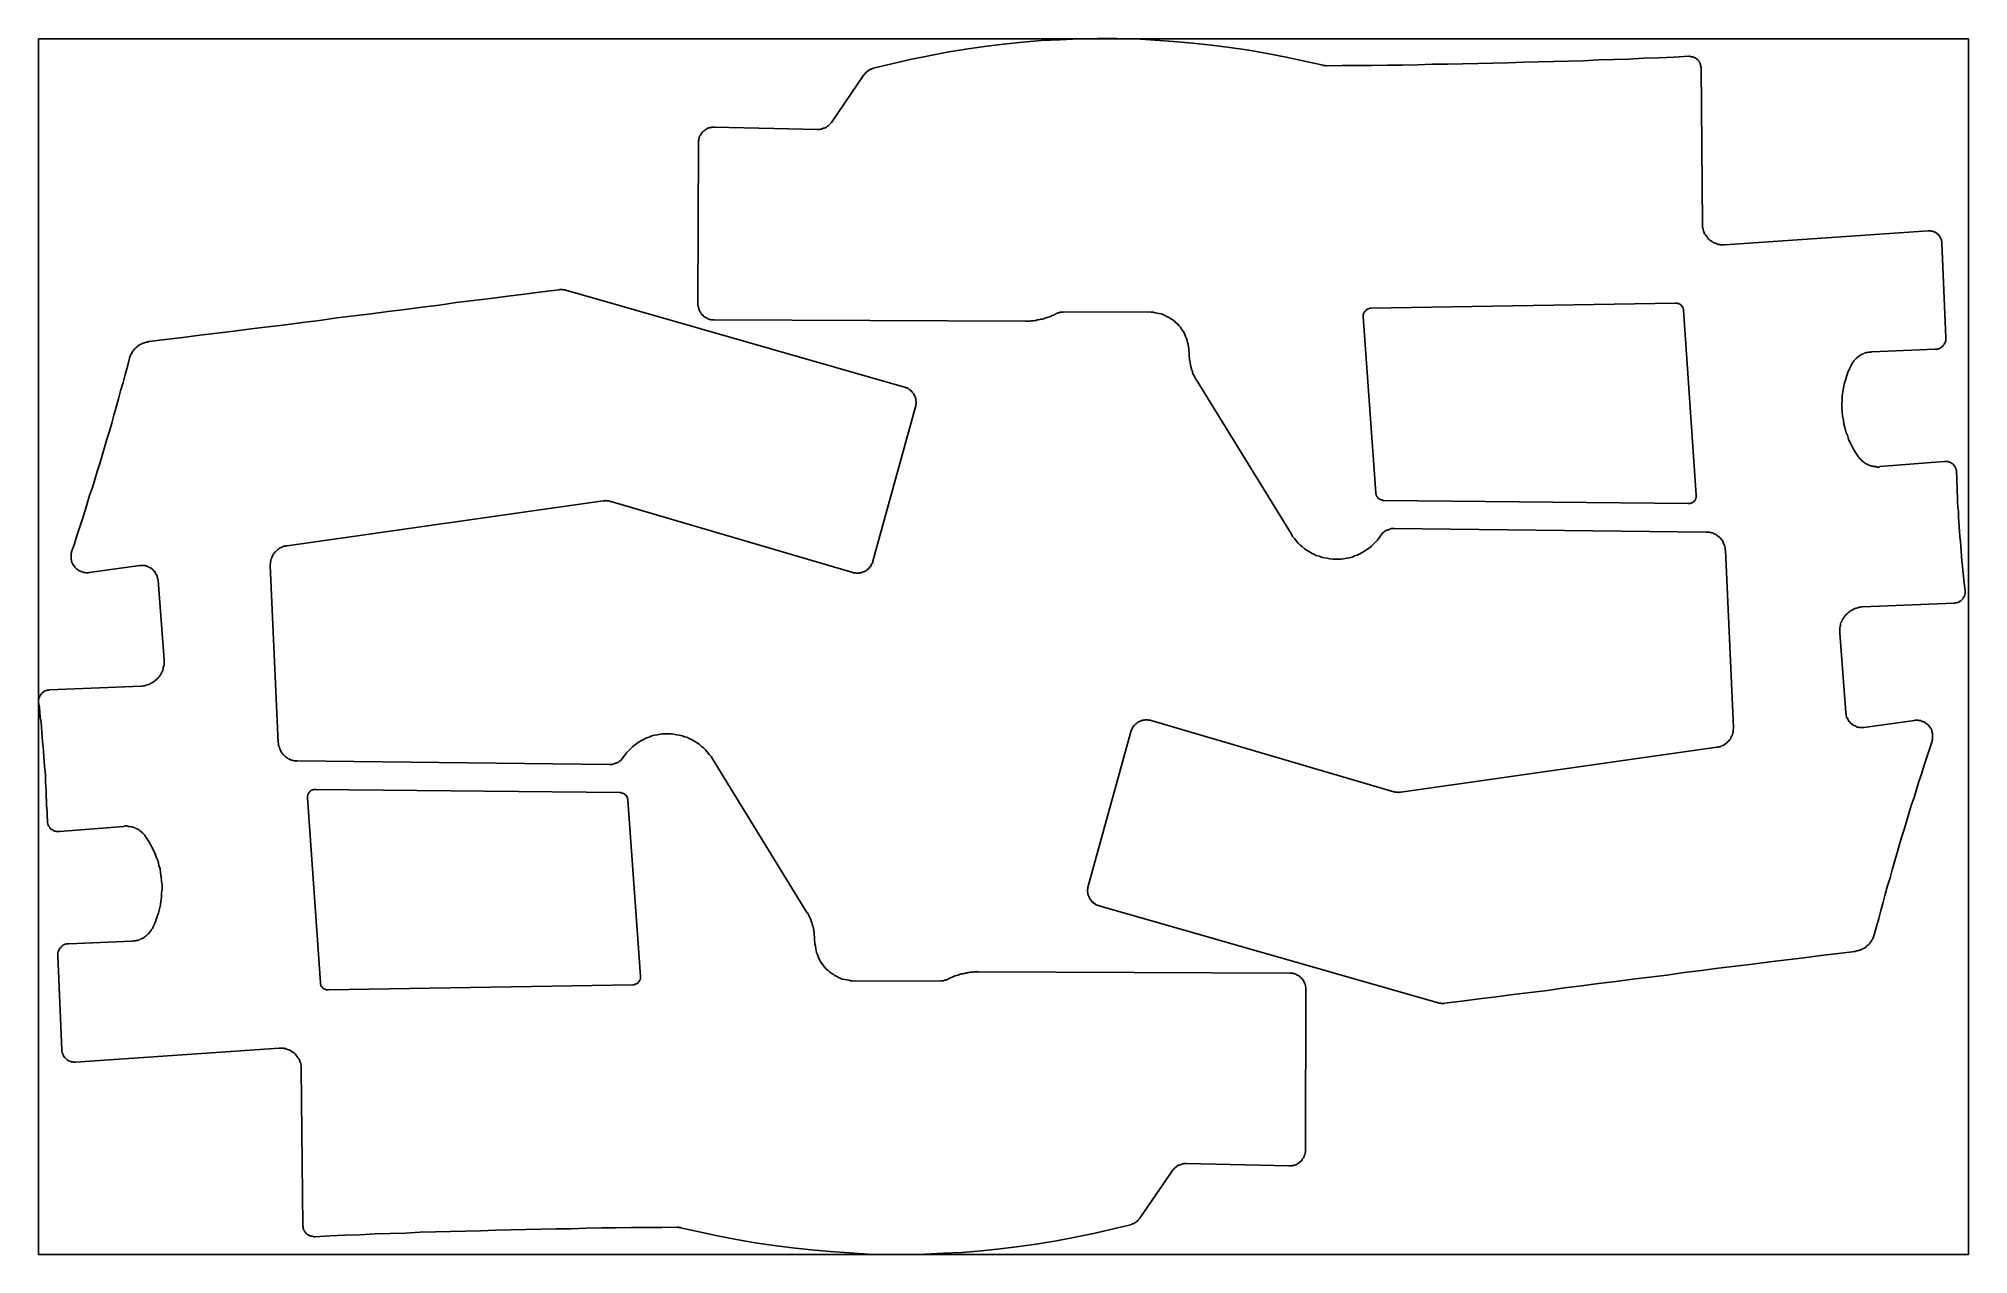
# Model space of a CAD drawing. Header units: metres. Extents: x 0 to 1200, y 0 to 756.
import ezdxf

# ---------------------------------------------------------------- set-up
doc = ezdxf.new("R2010")
doc.units = ezdxf.units.M
for name, color, linetype in [('HOLES', 1, 'Continuous'), ('MATERIAL', 8, 'Continuous'), ('PART', 3, 'Continuous')]:
    doc.layers.add(name, color=color, linetype=linetype)

msp = doc.modelspace()

# ---------------------------------------------------------------- linework, layer by layer
at = {"layer": 'HOLES'}
for points in [[(1030.75, 472.25), (1022.75, 587.25), (1022.75, 587.5), (1022.75, 587.75), (1022.75, 588), (1022.75, 588.25), (1022.5, 588.5), (1022.5, 588.75), (1022.5, 589), (1022.25, 589.25), (1022.25, 589.5), (1022, 589.75), (1021.75, 589.75), (1021.75, 590), (1021.5, 590.25), (1021.25, 590.5), (1021, 590.75), (1020.75, 591), (1020.5, 591), (1020.25, 591.25), (1020, 591.25), (1019.75, 591.5), (1019.5, 591.5), (1019.25, 591.5), (1019, 591.75), (1018.75, 591.75), (1018.5, 591.75), (1018.25, 591.75), (1018, 591.75), (1017.75, 591.75), (828.5, 588.5), (828.25, 588.5), (828, 588.5), (827.75, 588.5), (827.5, 588.5), (827.25, 588.25), (827, 588.25), (826.75, 588.25), (826.5, 588), (826.25, 588), (826, 587.75), (825.75, 587.75), (825.75, 587.5), (825.5, 587.5), (825.25, 587.25), (825, 587), (825, 586.75), (824.75, 586.75), (824.5, 586.5), (824.5, 586.25), (824.25, 586), (824.25, 585.75), (824, 585.5), (824, 585.25), (823.75, 585), (823.75, 584.75), (823.75, 584.5), (823.75, 584.25), (823.75, 584), (823.75, 583.75), (823.75, 583.5), (823.75, 583.25), (831.5, 473.75), (831.5, 473.5), (831.5, 473.25), (831.5, 473), (831.75, 472.75), (831.75, 472.5), (831.75, 472.25), (832, 472), (832, 471.75), (832.25, 471.5), (832.25, 471.25), (832.5, 471), (832.75, 470.75), (832.75, 470.5), (833, 470.5), (833.25, 470.25), (833.5, 470), (833.75, 469.75), (834, 469.75), (834.25, 469.5), (834.5, 469.5), (834.75, 469.25), (835, 469.25), (835.25, 469.25), (835.5, 469.25), (835.75, 469), (836, 469), (836.5, 469), (1025.75, 467), (1026, 467), (1026.25, 467), (1026.5, 467), (1026.75, 467), (1027, 467), (1027.25, 467.25), (1027.5, 467.25), (1027.75, 467.25), (1028, 467.5), (1028.25, 467.5), (1028.5, 467.75), (1028.75, 468), (1029, 468), (1029.25, 468.25), (1029.25, 468.5), (1029.5, 468.5), (1029.75, 468.75), (1030, 469), (1030, 469.25), (1030.25, 469.5), (1030.25, 469.75), (1030.5, 470), (1030.5, 470.25), (1030.5, 470.5), (1030.75, 470.75), (1030.75, 471), (1030.75, 471.25), (1030.75, 471.5), (1030.75, 471.75), (1030.75, 472), (1030.75, 472.25)], [(167.25, 284), (175.25, 169), (175.25, 168.75), (175.25, 168.5), (175.25, 168.25), (175.25, 168), (175.5, 167.75), (175.5, 167.5), (175.5, 167.25), (175.75, 167), (175.75, 166.75), (176, 166.5), (176.25, 166.5), (176.25, 166.25), (176.5, 166), (176.75, 165.75), (177, 165.5), (177.25, 165.25), (177.5, 165.25), (177.75, 165), (178, 165), (178.25, 164.75), (178.5, 164.75), (178.75, 164.75), (179, 164.5), (179.25, 164.5), (179.5, 164.5), (179.75, 164.5), (180, 164.5), (180.25, 164.5), (369.5, 167.75), (369.75, 167.75), (370, 167.75), (370.25, 167.75), (370.5, 167.75), (370.75, 168), (371, 168), (371.25, 168), (371.5, 168.25), (371.75, 168.25), (372, 168.5), (372.25, 168.5), (372.25, 168.75), (372.5, 168.75), (372.75, 169), (373, 169.25), (373, 169.5), (373.25, 169.5), (373.5, 169.75), (373.5, 170), (373.75, 170.25), (373.75, 170.5), (374, 170.75), (374, 171), (374.25, 171.25), (374.25, 171.5), (374.25, 171.75), (374.25, 172), (374.25, 172.25), (374.25, 172.5), (374.25, 172.75), (374.25, 173), (366.5, 282.5), (366.5, 282.75), (366.5, 283), (366.5, 283.25), (366.25, 283.5), (366.25, 283.75), (366.25, 284), (366, 284.25), (366, 284.5), (365.75, 284.75), (365.75, 285), (365.5, 285.25), (365.25, 285.5), (365.25, 285.75), (365, 285.75), (364.75, 286), (364.5, 286.25), (364.25, 286.5), (364, 286.5), (363.75, 286.75), (363.5, 286.75), (363.25, 287), (363, 287), (362.75, 287), (362.5, 287), (362.25, 287.25), (362, 287.25), (361.5, 287.25), (172.25, 289.25), (172, 289.25), (171.75, 289.25), (171.5, 289.25), (171.25, 289.25), (171, 289.25), (170.75, 289), (170.5, 289), (170.25, 289), (170, 288.75), (169.75, 288.75), (169.5, 288.5), (169.25, 288.25), (169, 288.25), (168.75, 288), (168.75, 287.75), (168.5, 287.75), (168.25, 287.5), (168, 287.25), (168, 287), (167.75, 286.75), (167.75, 286.5), (167.5, 286.25), (167.5, 286), (167.5, 285.75), (167.25, 285.5), (167.25, 285.25), (167.25, 285), (167.25, 284.75), (167.25, 284.5), (167.25, 284.25), (167.25, 284)]]:
    msp.add_lwpolyline(points, close=True, dxfattribs=at)
at = {"layer": 'MATERIAL'}
msp.add_lwpolyline([(0, 0), (1200, 0), (1200, 756), (0, 756)], close=True, dxfattribs=at)
at = {"layer": 'PART'}
for points in [[(870.25, 156.5), (659.5, 216.75), (659, 217), (658.5, 217.25), (658, 217.25), (657.5, 217.5), (657.25, 217.75), (656.75, 218.25), (656.25, 218.5), (655.75, 218.75), (655.5, 219.25), (655, 219.5), (654.75, 220), (654.25, 220.5), (654, 220.75), (653.75, 221.25), (653.5, 221.75), (653.25, 222.25), (653, 222.75), (652.75, 223.25), (652.75, 223.75), (652.5, 224.25), (652.5, 224.75), (652.5, 225.25), (652.25, 225.75), (652.25, 226.5), (652.25, 227), (652.5, 227.5), (652.5, 228), (652.5, 228.5), (652.75, 229), (679.25, 325), (679.25, 325.5), (679.5, 326), (679.75, 326.5), (680, 327), (680.25, 327.5), (680.5, 328), (680.75, 328.5), (681.25, 328.75), (681.5, 329.25), (681.75, 329.5), (682.25, 330), (682.75, 330.25), (683, 330.5), (683.5, 331), (684, 331.25), (684.5, 331.5), (685, 331.75), (685.5, 331.75), (686, 332), (686.5, 332.25), (687, 332.25), (687.5, 332.25), (688, 332.5), (688.5, 332.5), (689, 332.5), (689.5, 332.5), (690, 332.25), (690.75, 332.25), (691.25, 332.25), (691.75, 332), (842.75, 287.75), (843, 287.75), (843.25, 287.75), (843.5, 287.5), (843.75, 287.5), (844, 287.5), (844.25, 287.5), (844.5, 287.5), (844.75, 287.5), (845, 287.5), (845.25, 287.5), (845.5, 287.25), (845.75, 287.25), (846, 287.5), (846.25, 287.5), (846.5, 287.5), (846.75, 287.5), (847, 287.5), (1043.5, 315.5), (1044.25, 315.5), (1044.75, 315.75), (1045.5, 315.75), (1046, 316), (1046.5, 316.25), (1047.25, 316.5), (1047.75, 316.75), (1048.25, 317), (1048.75, 317.5), (1049.25, 317.75), (1049.75, 318.25), (1050.25, 318.75), (1050.75, 319.25), (1051, 319.5), (1051.5, 320), (1052, 320.5), (1052.25, 321.25), (1052.5, 321.75), (1052.75, 322.25), (1053, 322.75), (1053.25, 323.5), (1053.5, 324), (1053.5, 324.75), (1053.75, 325.25), (1053.75, 326), (1053.75, 326.5), (1054, 327.25), (1054, 327.75), (1049, 438), (1048.75, 438.5), (1048.75, 439.25), (1048.75, 439.75), (1048.5, 440.5), (1048.25, 441), (1048, 441.75), (1047.75, 442.25), (1047.5, 442.75), (1047.25, 443.5), (1047, 444), (1046.5, 444.5), (1046.25, 445), (1045.75, 445.5), (1045.25, 446), (1044.75, 446.5), (1044.25, 446.75), (1043.75, 447.25), (1043.25, 447.5), (1042.75, 448), (1042, 448.25), (1041.5, 448.5), (1041, 448.75), (1040.25, 448.75), (1039.75, 449), (1039, 449.25), (1038.25, 449.25), (1037.75, 449.25), (1037, 449.25), (843, 451.5), (842.5, 451.5), (842, 451.5), (841.75, 451.5), (841.25, 451.5), (840.75, 451.25), (840.5, 451.25), (840, 451), (839.75, 451), (839.25, 450.75), (838.75, 450.75), (838.5, 450.5), (838, 450.25), (837.75, 450.25), (837.5, 450), (837, 449.75), (836.75, 449.5), (836.5, 449.25), (836, 449), (835.75, 448.75), (835.5, 448.25), (835.25, 448), (835, 447.75), (834.75, 447.5), (834.5, 447), (833.5, 445.75), (832.5, 444.25), (831.25, 443), (830, 441.75), (828.75, 440.5), (827.5, 439.5), (826, 438.5), (824.5, 437.5), (823, 436.5), (821.5, 435.75), (820, 435), (818.25, 434.5), (816.75, 433.75), (815, 433.25), (813.25, 433), (811.5, 432.75), (810, 432.5), (808.25, 432.5), (806.5, 432.5), (804.75, 432.5), (803, 432.75), (801.25, 433), (799.5, 433.25), (797.75, 433.75), (796.25, 434.25), (794.5, 434.75), (793, 435.5), (791.5, 436.25), (790, 437.25), (788.5, 438), (787, 439), (785.75, 440.25), (784.5, 441.25), (783.25, 442.5), (782, 443.75), (781, 445.25), (779.75, 446.5), (779, 448), (720.25, 543.5), (719.75, 544), (719.5, 544.5), (719.25, 545), (719, 545.5), (718.75, 546), (718.5, 546.5), (718.25, 547), (718, 547.5), (717.75, 548), (717.5, 548.5), (717.5, 549.25), (717.25, 549.75), (717, 550.25), (717, 550.75), (716.75, 551.5), (716.5, 552), (716.5, 552.5), (716.25, 553), (716.25, 553.75), (716, 554.25), (716, 554.75), (716, 555.5), (715.75, 556), (715.75, 556.5), (715.25, 563.25), (715, 564.5), (714.75, 566), (714.5, 567.25), (714.25, 568.5), (713.75, 569.75), (713.25, 571), (712.75, 572.25), (712.25, 573.25), (711.5, 574.5), (710.75, 575.5), (710, 576.75), (709, 577.75), (708.25, 578.75), (707.25, 579.5), (706.25, 580.5), (705.25, 581.25), (704, 582), (703, 582.75), (701.75, 583.25), (700.5, 584), (699.5, 584.5), (698.25, 585), (696.75, 585.25), (695.5, 585.5), (694.25, 585.75), (693, 586), (691.75, 586), (690.25, 586.25), (637, 586), (636.75, 586), (636.5, 586), (636.25, 586), (636, 586), (635.75, 586), (635.5, 586), (635.25, 586), (635, 586), (634.75, 585.75), (634.5, 585.75), (634.25, 585.75), (634, 585.75), (633.75, 585.5), (633.5, 585.5), (633.25, 585.5), (633, 585.25), (632.75, 585.25), (632.5, 585), (632.25, 585), (631.75, 584.5), (631, 584.25), (630.25, 584), (629.5, 583.5), (628.75, 583.25), (628, 583), (627.25, 582.75), (626.5, 582.5), (625.75, 582.25), (625, 582), (624.25, 581.75), (623.25, 581.75), (622.5, 581.5), (621.75, 581.25), (621, 581.25), (620.25, 581), (619.5, 581), (618.75, 580.75), (617.75, 580.75), (617, 580.75), (616.25, 580.5), (615.5, 580.5), (614.75, 580.5), (613.75, 580.5), (420, 581.25), (419.5, 581.25), (419, 581.25), (418.5, 581.25), (417.75, 581.5), (417.25, 581.5), (416.75, 581.75), (416.25, 582), (415.75, 582.25), (415.25, 582.5), (414.75, 582.75), (414.5, 583), (414, 583.25), (413.5, 583.5), (413.25, 584), (412.75, 584.25), (412.5, 584.75), (412, 585.25), (411.75, 585.5), (411.5, 586), (411.25, 586.5), (411, 587), (410.75, 587.5), (410.5, 588), (410.5, 588.5), (410.25, 589), (410.25, 589.5), (410, 590.25), (410, 590.75), (410, 591.25), (410.25, 691.25), (410.25, 691.75), (410.25, 692.25), (410.25, 692.75), (410.5, 693.25), (410.5, 694), (410.75, 694.5), (411, 695), (411, 695.5), (411.25, 695.75), (411.5, 696.25), (412, 696.75), (412.25, 697.25), (412.5, 697.75), (412.75, 698), (413.25, 698.5), (413.75, 698.75), (414, 699), (414.5, 699.5), (415, 699.75), (415.25, 700), (415.75, 700.25), (416.25, 700.5), (416.75, 700.75), (417.25, 700.75), (417.75, 701), (418.25, 701), (418.75, 701.25), (419.5, 701.25), (420, 701.25), (420.5, 701.25), (484.5, 699.75), (484.75, 699.75), (485.25, 699.75), (485.75, 699.75), (486, 700), (486.5, 700), (487, 700), (487.25, 700.25), (487.75, 700.25), (488, 700.5), (488.5, 700.5), (488.75, 700.75), (489.25, 700.75), (489.5, 701), (490, 701.25), (490.25, 701.5), (490.5, 701.75), (491, 702), (491.25, 702.25), (491.5, 702.5), (491.75, 702.75), (492.25, 703.25), (492.5, 703.5), (492.75, 703.75), (493, 704), (513.25, 733.75), (513.5, 734), (513.75, 734.25), (513.75, 734.5), (514, 734.75), (514.25, 735), (514.5, 735), (514.75, 735.25), (514.75, 735.5), (515, 735.75), (515.25, 736), (515.5, 736), (515.75, 736.25), (516, 736.5), (516.25, 736.5), (516.5, 736.75), (516.75, 736.75), (517, 737), (517.25, 737.25), (517.5, 737.25), (518, 737.25), (518.25, 737.5), (518.5, 737.5), (518.75, 737.75), (519, 737.75), (530.5, 740.5), (542, 743.25), (553.5, 745.5), (565, 747.75), (576.5, 749.75), (588.25, 751.25), (600, 752.75), (611.75, 754), (623.5, 755), (635.25, 755.5), (647, 756), (658.75, 756.25), (670.5, 756.25), (682.25, 756), (694, 755.25), (705.75, 754.5), (717.5, 753.5), (729.25, 752.25), (740.75, 750.75), (752.5, 749), (764, 747), (775.75, 744.75), (787.25, 742.25), (798.75, 739.75), (798.75, 739.5), (799, 739.5), (799.25, 739.5), (799.5, 739.5), (799.75, 739.5), (800, 739.5), (800.25, 739.5), (800.25, 739.25), (800.5, 739.25), (800.75, 739.25), (801, 739.25), (810.5, 739.5), (820, 739.5), (829.25, 739.5), (838.75, 739.75), (848, 739.75), (857.5, 740), (866.75, 740.25), (876.25, 740.25), (885.5, 740.5), (895, 740.75), (904.25, 741), (913.75, 741.25), (923.25, 741.5), (932.5, 741.75), (942, 742), (951.25, 742.25), (960.75, 742.5), (970, 743), (979.5, 743.25), (988.75, 743.5), (998.25, 744), (1007.5, 744.25), (1017, 744.75), (1026.25, 745.25), (1026.75, 745.25), (1027, 745.25), (1027.5, 745), (1027.75, 745), (1028.25, 745), (1028.5, 745), (1029, 744.75), (1029.25, 744.75), (1029.5, 744.5), (1030, 744.25), (1030.25, 744.25), (1030.5, 744), (1031, 743.75), (1031.25, 743.5), (1031.5, 743.25), (1031.75, 743), (1032, 742.75), (1032.25, 742.5), (1032.5, 742), (1032.75, 741.75), (1032.75, 741.5), (1033, 741.25), (1033.25, 740.75), (1033.25, 740.5), (1033.5, 740), (1033.5, 739.75), (1033.5, 739.25), (1033.5, 739), (1033.75, 738.5), (1033.75, 738.25), (1034.75, 640.75), (1034.75, 640), (1034.75, 639.5), (1034.75, 638.75), (1035, 638), (1035, 637.5), (1035.25, 636.75), (1035.5, 636), (1035.75, 635.5), (1036, 634.75), (1036.5, 634.25), (1036.75, 633.75), (1037.25, 633.25), (1037.75, 632.5), (1038, 632), (1038.5, 631.5), (1039, 631), (1039.5, 630.75), (1040.25, 630.25), (1040.75, 630), (1041.25, 629.5), (1042, 629.25), (1042.5, 629), (1043.25, 628.75), (1043.75, 628.5), (1044.5, 628.25), (1045.25, 628.25), (1045.75, 628), (1046.5, 628), (1047.25, 628), (1047.75, 628), (1048.5, 628), (1175, 636.75), (1175.5, 636.75), (1175.75, 636.75), (1176.25, 636.75), (1176.75, 636.5), (1177, 636.5), (1177.5, 636.5), (1178, 636.25), (1178.25, 636.25), (1178.75, 636), (1179, 635.75), (1179.5, 635.75), (1179.75, 635.5), (1180.25, 635.25), (1180.5, 635), (1180.75, 634.75), (1181.25, 634.25), (1181.5, 634), (1181.75, 633.75), (1182, 633.5), (1182.25, 633), (1182.5, 632.75), (1182.75, 632.25), (1182.75, 632), (1183, 631.5), (1183.25, 631), (1183.25, 630.75), (1183.25, 630.25), (1183.5, 630), (1183.5, 629.5), (1183.5, 629), (1186, 570.25), (1186, 569.75), (1186, 569.5), (1186, 569), (1186, 568.75), (1186, 568.25), (1185.75, 568), (1185.75, 567.75), (1185.5, 567.25), (1185.5, 567), (1185.25, 566.75), (1185, 566.25), (1185, 566), (1184.75, 565.75), (1184.5, 565.5), (1184.25, 565.25), (1184, 565), (1183.75, 564.75), (1183.5, 564.5), (1183.25, 564.25), (1182.75, 564), (1182.5, 563.75), (1182.25, 563.5), (1181.75, 563.5), (1181.5, 563.25), (1181.25, 563.25), (1180.75, 563), (1180.5, 563), (1180, 563), (1179.75, 563), (1179.25, 563), (1140, 561.5), (1139.25, 561.25), (1138.5, 561.25), (1138, 561.25), (1137.25, 561), (1136.5, 561), (1136, 560.75), (1135.25, 560.5), (1134.75, 560.25), (1134, 560), (1133.5, 559.75), (1132.75, 559.25), (1132.25, 559), (1131.75, 558.5), (1131.25, 558.25), (1130.75, 557.75), (1130.25, 557.25), (1129.75, 556.75), (1129.25, 556.25), (1128.75, 555.75), (1128.5, 555.25), (1128, 554.75), (1127.75, 554.25), (1127.25, 553.5), (1127, 553), (1126, 550.75), (1125, 548.5), (1124.25, 546), (1123.5, 543.75), (1122.75, 541.25), (1122.25, 538.75), (1122, 536.5), (1121.5, 534), (1121.5, 531.5), (1121.25, 529), (1121.25, 526.5), (1121.5, 524), (1121.75, 521.5), (1122.25, 519), (1122.5, 516.5), (1123.25, 514.25), (1123.75, 511.75), (1124.75, 509.5), (1125.5, 507), (1126.5, 504.75), (1127.75, 502.5), (1128.75, 500.5), (1130.25, 498.25), (1131.5, 496.25), (1132, 495.75), (1132.25, 495.25), (1132.75, 494.75), (1133.25, 494.25), (1133.75, 493.75), (1134.25, 493.25), (1134.75, 493), (1135.25, 492.5), (1135.75, 492.25), (1136.25, 491.75), (1136.75, 491.5), (1137.5, 491.25), (1138, 491), (1138.75, 490.75), (1139.25, 490.5), (1140, 490.25), (1140.5, 490.25), (1141.25, 490), (1141.75, 490), (1142.5, 490), (1143, 489.75), (1143.75, 489.75), (1144.5, 489.75), (1145, 490), (1185, 493.25), (1185.5, 493.25), (1185.75, 493.25), (1186.25, 493.25), (1186.5, 493.25), (1186.75, 493.25), (1187.25, 493.25), (1187.5, 493), (1188, 493), (1188.25, 492.75), (1188.5, 492.75), (1189, 492.5), (1189.25, 492.25), (1189.5, 492), (1189.75, 492), (1190.25, 491.75), (1190.5, 491.5), (1190.75, 491.25), (1191, 490.75), (1191.25, 490.5), (1191.5, 490.25), (1191.5, 490), (1191.75, 489.75), (1192, 489.25), (1192, 489), (1192.25, 488.75), (1192.25, 488.25), (1192.5, 488), (1192.5, 487.5), (1192.5, 487.25), (1192.5, 486.75), (1192.5, 486.5), (1192.75, 483.5), (1192.75, 480.25), (1193, 477.25), (1193, 474.25), (1193.25, 471.25), (1193.25, 468), (1193.5, 465), (1193.75, 462), (1193.75, 458.75), (1194, 455.75), (1194.25, 452.75), (1194.5, 449.75), (1194.75, 446.5), (1195, 443.5), (1195.25, 440.5), (1195.5, 437.5), (1195.75, 434.25), (1196, 431.25), (1196.25, 428.25), (1196.5, 425.25), (1197, 422), (1197.25, 419), (1197.5, 416), (1198, 413), (1198, 412.5), (1198, 412.25), (1198, 411.75), (1198, 411.5), (1198, 411), (1197.75, 410.75), (1197.75, 410.25), (1197.75, 410), (1197.5, 409.75), (1197.5, 409.25), (1197.25, 409), (1197, 408.75), (1196.75, 408.25), (1196.75, 408), (1196.5, 407.75), (1196.25, 407.5), (1196, 407.25), (1195.75, 407), (1195.5, 406.75), (1195, 406.5), (1194.75, 406.25), (1194.5, 406), (1194.25, 405.75), (1193.75, 405.75), (1193.5, 405.5), (1193, 405.5), (1192.75, 405.25), (1192.5, 405.25), (1192, 405.25), (1191.75, 405.25), (1191.25, 405), (1134.25, 402.75), (1133.5, 402.75), (1132.75, 402.5), (1132, 402.5), (1131.25, 402.25), (1130.25, 402), (1129.5, 401.75), (1128.75, 401.5), (1128.25, 401), (1127.5, 400.75), (1126.75, 400.25), (1126, 399.75), (1125.5, 399.25), (1124.75, 398.75), (1124.25, 398.25), (1123.75, 397.75), (1123.25, 397), (1122.75, 396.5), (1122.25, 395.75), (1121.75, 395), (1121.5, 394.5), (1121.25, 393.75), (1120.75, 393), (1120.5, 392.25), (1120.5, 391.25), (1120.25, 390.5), (1120, 389.75), (1120, 389), (1120, 388.25), (1120, 387.5), (1120, 386.5), (1123.75, 337), (1123.75, 336.5), (1124, 336), (1124, 335.25), (1124.25, 334.75), (1124.25, 334.25), (1124.5, 333.75), (1124.75, 333.5), (1125, 333), (1125.25, 332.5), (1125.5, 332), (1125.75, 331.5), (1126.25, 331.25), (1126.5, 330.75), (1126.75, 330.5), (1127.25, 330), (1127.75, 329.75), (1128, 329.5), (1128.5, 329.25), (1129, 329), (1129.5, 328.75), (1130, 328.5), (1130.5, 328.25), (1131, 328), (1131.5, 328), (1132, 327.75), (1132.5, 327.75), (1133, 327.75), (1133.5, 327.75), (1134, 327.75), (1134.5, 327.75), (1135, 327.75), (1166.5, 332), (1167, 332.25), (1167.5, 332.25), (1168, 332.25), (1168.5, 332.25), (1169.25, 332), (1169.75, 332), (1170.25, 332), (1170.75, 331.75), (1171.25, 331.5), (1171.75, 331.5), (1172.25, 331.25), (1172.75, 331), (1173, 330.75), (1173.5, 330.5), (1174, 330), (1174.5, 329.75), (1174.75, 329.5), (1175.25, 329), (1175.5, 328.75), (1175.75, 328.25), (1176.25, 327.75), (1176.5, 327.25), (1176.75, 327), (1177, 326.5), (1177.25, 326), (1177.25, 325.5), (1177.5, 325), (1177.5, 324.5), (1177.75, 324), (1177.75, 323.5), (1177.75, 322.75), (1177.75, 322.25), (1177.75, 321.75), (1177.75, 321.25), (1177.75, 320.75), (1177.75, 320.25), (1177.5, 319.75), (1177.5, 319.25), (1175.75, 314.25), (1174.25, 309.25), (1172.5, 304.25), (1171, 299.25), (1169.25, 294.25), (1167.75, 289.25), (1166.25, 284.25), (1164.5, 279.25), (1163, 274.25), (1161.5, 269.25), (1160, 264.25), (1158.5, 259.25), (1157, 254.25), (1155.5, 249.25), (1154, 244.25), (1152.5, 239.25), (1151.25, 234.25), (1149.75, 229.25), (1148.25, 224), (1147, 219), (1145.5, 214), (1144.25, 209), (1142.75, 204), (1141.5, 198.75), (1141.25, 198.25), (1141, 197.5), (1140.75, 197), (1140.5, 196.25), (1140, 195.75), (1139.75, 195), (1139.5, 194.5), (1139, 194), (1138.5, 193.25), (1138, 192.75), (1137.5, 192.25), (1137, 192), (1136.5, 191.5), (1136, 191), (1135.5, 190.75), (1134.75, 190.25), (1134.25, 190), (1133.5, 189.75), (1133, 189.5), (1132.25, 189.25), (1131.75, 189), (1131, 188.75), (1130.25, 188.75), (1129.5, 188.5), (1119, 187.25), (1108.25, 186), (1097.75, 184.5), (1087, 183.25), (1076.5, 182), (1065.75, 180.5), (1055.25, 179.25), (1044.5, 178), (1034, 176.5), (1023.25, 175.25), (1012.5, 173.75), (1002, 172.5), (991.25, 171.25), (980.75, 169.75), (970, 168.5), (959.5, 167), (948.75, 165.75), (938.25, 164.25), (927.5, 163), (917, 161.75), (906.25, 160.25), (895.75, 159), (885, 157.5), (874.25, 156.25), (874, 156), (873.75, 156), (873.5, 156), (873.25, 156), (873, 156), (872.75, 156), (872.5, 156), (872.25, 156), (872, 156.25), (871.75, 156.25), (871.5, 156.25), (871.25, 156.25), (871, 156.25), (870.75, 156.25), (870.5, 156.5), (870.25, 156.5)], [(327.75, 599.75), (538.5, 539.5), (539, 539.25), (539.5, 539), (540, 539), (540.5, 538.75), (540.75, 538.5), (541.25, 538), (541.75, 537.75), (542.25, 537.5), (542.5, 537), (543, 536.75), (543.25, 536.25), (543.75, 535.75), (544, 535.5), (544.25, 535), (544.5, 534.5), (544.75, 534), (545, 533.5), (545.25, 533), (545.25, 532.5), (545.5, 532), (545.5, 531.5), (545.5, 531), (545.75, 530.5), (545.75, 529.75), (545.75, 529.25), (545.5, 528.75), (545.5, 528.25), (545.5, 527.75), (545.25, 527.25), (518.75, 431.25), (518.75, 430.75), (518.5, 430.25), (518.25, 429.75), (518, 429.25), (517.75, 428.75), (517.5, 428.25), (517.25, 427.75), (516.75, 427.5), (516.5, 427), (516.25, 426.75), (515.75, 426.25), (515.25, 426), (515, 425.75), (514.5, 425.25), (514, 425), (513.5, 424.75), (513, 424.5), (512.5, 424.5), (512, 424.25), (511.5, 424), (511, 424), (510.5, 424), (510, 423.75), (509.5, 423.75), (509, 423.75), (508.5, 423.75), (508, 424), (507.25, 424), (506.75, 424), (506.25, 424.25), (355.25, 468.5), (355, 468.5), (354.75, 468.5), (354.5, 468.75), (354.25, 468.75), (354, 468.75), (353.75, 468.75), (353.5, 468.75), (353.25, 468.75), (353, 468.75), (352.75, 468.75), (352.5, 469), (352.25, 469), (352, 468.75), (351.75, 468.75), (351.5, 468.75), (351.25, 468.75), (351, 468.75), (154.5, 440.75), (153.75, 440.75), (153.25, 440.5), (152.5, 440.5), (152, 440.25), (151.5, 440), (150.75, 439.75), (150.25, 439.5), (149.75, 439.25), (149.25, 438.75), (148.75, 438.5), (148.25, 438), (147.75, 437.5), (147.25, 437), (147, 436.75), (146.5, 436.25), (146, 435.75), (145.75, 435), (145.5, 434.5), (145.25, 434), (145, 433.5), (144.75, 432.75), (144.5, 432.25), (144.5, 431.5), (144.25, 431), (144.25, 430.25), (144.25, 429.75), (144, 429), (144, 428.5), (149, 318.25), (149.25, 317.75), (149.25, 317), (149.25, 316.5), (149.5, 315.75), (149.75, 315.25), (150, 314.5), (150.25, 314), (150.5, 313.5), (150.75, 312.75), (151, 312.25), (151.5, 311.75), (151.75, 311.25), (152.25, 310.75), (152.75, 310.25), (153.25, 309.75), (153.75, 309.5), (154.25, 309), (154.75, 308.75), (155.25, 308.25), (156, 308), (156.5, 307.75), (157, 307.5), (157.75, 307.5), (158.25, 307.25), (159, 307), (159.75, 307), (160.25, 307), (161, 307), (355, 304.75), (355.5, 304.75), (356, 304.75), (356.25, 304.75), (356.75, 304.75), (357.25, 305), (357.5, 305), (358, 305.25), (358.25, 305.25), (358.75, 305.5), (359.25, 305.5), (359.5, 305.75), (360, 306), (360.25, 306), (360.5, 306.25), (361, 306.5), (361.25, 306.75), (361.5, 307), (362, 307.25), (362.25, 307.5), (362.5, 308), (362.75, 308.25), (363, 308.5), (363.25, 308.75), (363.5, 309.25), (364.5, 310.5), (365.5, 312), (366.75, 313.25), (368, 314.5), (369.25, 315.75), (370.5, 316.75), (372, 317.75), (373.5, 318.75), (375, 319.75), (376.5, 320.5), (378, 321.25), (379.75, 321.75), (381.25, 322.5), (383, 323), (384.75, 323.25), (386.5, 323.5), (388, 323.75), (389.75, 323.75), (391.5, 323.75), (393.25, 323.75), (395, 323.5), (396.75, 323.25), (398.5, 323), (400.25, 322.5), (401.75, 322), (403.5, 321.5), (405, 320.75), (406.5, 320), (408, 319), (409.5, 318.25), (411, 317.25), (412.25, 316), (413.5, 315), (414.75, 313.75), (416, 312.5), (417, 311), (418.25, 309.75), (419, 308.25), (477.75, 212.75), (478.25, 212.25), (478.5, 211.75), (478.75, 211.25), (479, 210.75), (479.25, 210.25), (479.5, 209.75), (479.75, 209.25), (480, 208.75), (480.25, 208.25), (480.5, 207.75), (480.5, 207), (480.75, 206.5), (481, 206), (481, 205.5), (481.25, 204.75), (481.5, 204.25), (481.5, 203.75), (481.75, 203.25), (481.75, 202.5), (482, 202), (482, 201.5), (482, 200.75), (482.25, 200.25), (482.25, 199.75), (482.75, 193), (483, 191.75), (483.25, 190.25), (483.5, 189), (483.75, 187.75), (484.25, 186.5), (484.75, 185.25), (485.25, 184), (485.75, 183), (486.5, 181.75), (487.25, 180.75), (488, 179.5), (489, 178.5), (489.75, 177.5), (490.75, 176.75), (491.75, 175.75), (492.75, 175), (494, 174.25), (495, 173.5), (496.25, 173), (497.5, 172.25), (498.5, 171.75), (499.75, 171.25), (501.25, 171), (502.5, 170.75), (503.75, 170.5), (505, 170.25), (506.25, 170.25), (507.75, 170), (561, 170.25), (561.25, 170.25), (561.5, 170.25), (561.75, 170.25), (562, 170.25), (562.25, 170.25), (562.5, 170.25), (562.75, 170.25), (563, 170.25), (563.25, 170.5), (563.5, 170.5), (563.75, 170.5), (564, 170.5), (564.25, 170.75), (564.5, 170.75), (564.75, 170.75), (565, 171), (565.25, 171), (565.5, 171.25), (565.75, 171.25), (566.25, 171.75), (567, 172), (567.75, 172.25), (568.5, 172.75), (569.25, 173), (570, 173.25), (570.75, 173.5), (571.5, 173.75), (572.25, 174), (573, 174.25), (573.75, 174.5), (574.75, 174.5), (575.5, 174.75), (576.25, 175), (577, 175), (577.75, 175.25), (578.5, 175.25), (579.25, 175.5), (580.25, 175.5), (581, 175.5), (581.75, 175.75), (582.5, 175.75), (583.25, 175.75), (584.25, 175.75), (778, 175), (778.5, 175), (779, 175), (779.5, 175), (780.25, 174.75), (780.75, 174.75), (781.25, 174.5), (781.75, 174.25), (782.25, 174), (782.75, 173.75), (783.25, 173.5), (783.5, 173.25), (784, 173), (784.5, 172.75), (784.75, 172.25), (785.25, 172), (785.5, 171.5), (786, 171), (786.25, 170.75), (786.5, 170.25), (786.75, 169.75), (787, 169.25), (787.25, 168.75), (787.5, 168.25), (787.5, 167.75), (787.75, 167.25), (787.75, 166.75), (788, 166), (788, 165.5), (788, 165), (787.75, 65), (787.75, 64.5), (787.75, 64), (787.75, 63.5), (787.5, 63), (787.5, 62.25), (787.25, 61.75), (787, 61.25), (787, 60.75), (786.75, 60.5), (786.5, 60), (786, 59.5), (785.75, 59), (785.5, 58.5), (785.25, 58.25), (784.75, 57.75), (784.25, 57.5), (784, 57.25), (783.5, 56.75), (783, 56.5), (782.75, 56.25), (782.25, 56), (781.75, 55.75), (781.25, 55.5), (780.75, 55.5), (780.25, 55.25), (779.75, 55.25), (779.25, 55), (778.5, 55), (778, 55), (777.5, 55), (713.5, 56.5), (713.25, 56.5), (712.75, 56.5), (712.25, 56.5), (712, 56.25), (711.5, 56.25), (711, 56.25), (710.75, 56), (710.25, 56), (710, 55.75), (709.5, 55.75), (709.25, 55.5), (708.75, 55.5), (708.5, 55.25), (708, 55), (707.75, 54.75), (707.5, 54.5), (707, 54.25), (706.75, 54), (706.5, 53.75), (706.25, 53.5), (705.75, 53), (705.5, 52.75), (705.25, 52.5), (705, 52.25), (684.75, 22.5), (684.5, 22.25), (684.25, 22), (684.25, 21.75), (684, 21.5), (683.75, 21.25), (683.5, 21.25), (683.25, 21), (683.25, 20.75), (683, 20.5), (682.75, 20.25), (682.5, 20.25), (682.25, 20), (682, 19.75), (681.75, 19.75), (681.5, 19.5), (681.25, 19.5), (681, 19.25), (680.75, 19), (680.5, 19), (680, 19), (679.75, 18.75), (679.5, 18.75), (679.25, 18.5), (679, 18.5), (667.5, 15.75), (656, 13), (644.5, 10.75), (633, 8.5), (621.5, 6.5), (609.75, 5), (598, 3.5), (586.25, 2.25), (574.5, 1.25), (562.75, 0.75), (551, 0.25), (539.25, 0), (527.5, 0), (515.75, 0.25), (504, 1), (492.25, 1.75), (480.5, 2.75), (468.75, 4), (457.25, 5.5), (445.5, 7.25), (434, 9.25), (422.25, 11.5), (410.75, 14), (399.25, 16.5), (399.25, 16.75), (399, 16.75), (398.75, 16.75), (398.5, 16.75), (398.25, 16.75), (398, 16.75), (397.75, 16.75), (397.75, 17), (397.5, 17), (397.25, 17), (397, 17), (387.5, 16.75), (378, 16.75), (368.75, 16.75), (359.25, 16.5), (350, 16.5), (340.5, 16.25), (331.25, 16), (321.75, 16), (312.5, 15.75), (303, 15.5), (293.75, 15.25), (284.25, 15), (274.75, 14.75), (265.5, 14.5), (256, 14.25), (246.75, 14), (237.25, 13.75), (228, 13.25), (218.5, 13), (209.25, 12.75), (199.75, 12.25), (190.5, 12), (181, 11.5), (171.75, 11), (171.25, 11), (171, 11), (170.5, 11.25), (170.25, 11.25), (169.75, 11.25), (169.5, 11.25), (169, 11.5), (168.75, 11.5), (168.5, 11.75), (168, 12), (167.75, 12), (167.5, 12.25), (167, 12.5), (166.75, 12.75), (166.5, 13), (166.25, 13.25), (166, 13.5), (165.75, 13.75), (165.5, 14.25), (165.25, 14.5), (165.25, 14.75), (165, 15), (164.75, 15.5), (164.75, 15.75), (164.5, 16.25), (164.5, 16.5), (164.5, 17), (164.5, 17.25), (164.25, 17.75), (164.25, 18), (163.25, 115.5), (163.25, 116.25), (163.25, 116.75), (163.25, 117.5), (163, 118.25), (163, 118.75), (162.75, 119.5), (162.5, 120.25), (162.25, 120.75), (162, 121.5), (161.5, 122), (161.25, 122.5), (160.75, 123), (160.25, 123.75), (160, 124.25), (159.5, 124.75), (159, 125.25), (158.5, 125.5), (157.75, 126), (157.25, 126.25), (156.75, 126.75), (156, 127), (155.5, 127.25), (154.75, 127.5), (154.25, 127.75), (153.5, 128), (152.75, 128), (152.25, 128.25), (151.5, 128.25), (150.75, 128.25), (150.25, 128.25), (149.5, 128.25), (23, 119.5), (22.5, 119.5), (22.25, 119.5), (21.75, 119.5), (21.25, 119.75), (21, 119.75), (20.5, 119.75), (20, 120), (19.75, 120), (19.25, 120.25), (19, 120.5), (18.5, 120.5), (18.25, 120.75), (17.75, 121), (17.5, 121.25), (17.25, 121.5), (16.75, 122), (16.5, 122.25), (16.25, 122.5), (16, 122.75), (15.75, 123.25), (15.5, 123.5), (15.25, 124), (15.25, 124.25), (15, 124.75), (14.75, 125.25), (14.75, 125.5), (14.75, 126), (14.5, 126.25), (14.5, 126.75), (14.5, 127.25), (12, 186), (12, 186.5), (12, 186.75), (12, 187.25), (12, 187.5), (12, 188), (12.25, 188.25), (12.25, 188.5), (12.5, 189), (12.5, 189.25), (12.75, 189.5), (13, 190), (13, 190.25), (13.25, 190.5), (13.5, 190.75), (13.75, 191), (14, 191.25), (14.25, 191.5), (14.5, 191.75), (14.75, 192), (15.25, 192.25), (15.5, 192.5), (15.75, 192.75), (16.25, 192.75), (16.5, 193), (16.75, 193), (17.25, 193.25), (17.5, 193.25), (18, 193.25), (18.25, 193.25), (18.75, 193.25), (58, 194.75), (58.75, 195), (59.5, 195), (60, 195), (60.75, 195.25), (61.5, 195.25), (62, 195.5), (62.75, 195.75), (63.25, 196), (64, 196.25), (64.5, 196.5), (65.25, 197), (65.75, 197.25), (66.25, 197.75), (66.75, 198), (67.25, 198.5), (67.75, 199), (68.25, 199.5), (68.75, 200), (69.25, 200.5), (69.5, 201), (70, 201.5), (70.25, 202), (70.75, 202.75), (71, 203.25), (72, 205.5), (73, 207.75), (73.75, 210.25), (74.5, 212.5), (75.25, 215), (75.75, 217.5), (76, 219.75), (76.5, 222.25), (76.5, 224.75), (76.75, 227.25), (76.75, 229.75), (76.5, 232.25), (76.25, 234.75), (75.75, 237.25), (75.5, 239.75), (74.75, 242), (74.25, 244.5), (73.25, 246.75), (72.5, 249.25), (71.5, 251.5), (70.25, 253.75), (69.25, 255.75), (67.75, 258), (66.5, 260), (66, 260.5), (65.75, 261), (65.25, 261.5), (64.75, 262), (64.25, 262.5), (63.75, 263), (63.25, 263.25), (62.75, 263.75), (62.25, 264), (61.75, 264.5), (61.25, 264.75), (60.5, 265), (60, 265.25), (59.25, 265.5), (58.75, 265.75), (58, 266), (57.5, 266), (56.75, 266.25), (56.25, 266.25), (55.5, 266.25), (55, 266.5), (54.25, 266.5), (53.5, 266.5), (53, 266.25), (13, 263), (12.5, 263), (12.25, 263), (11.75, 263), (11.5, 263), (11.25, 263), (10.75, 263), (10.5, 263.25), (10, 263.25), (9.75, 263.5), (9.5, 263.5), (9, 263.75), (8.75, 264), (8.5, 264.25), (8.25, 264.25), (7.75, 264.5), (7.5, 264.75), (7.25, 265), (7, 265.5), (6.75, 265.75), (6.5, 266), (6.5, 266.25), (6.25, 266.5), (6, 267), (6, 267.25), (5.75, 267.5), (5.75, 268), (5.5, 268.25), (5.5, 268.75), (5.5, 269), (5.5, 269.5), (5.5, 269.75), (5.25, 272.75), (5.25, 276), (5, 279), (5, 282), (4.75, 285), (4.75, 288.25), (4.5, 291.25), (4.25, 294.25), (4.25, 297.5), (4, 300.5), (3.75, 303.5), (3.5, 306.5), (3.25, 309.75), (3, 312.75), (2.75, 315.75), (2.5, 318.75), (2.25, 322), (2, 325), (1.75, 328), (1.5, 331), (1, 334.25), (0.75, 337.25), (0.5, 340.25), (0, 343.25), (0, 343.75), (0, 344), (0, 344.5), (0, 344.75), (0, 345.25), (0.25, 345.5), (0.25, 346), (0.25, 346.25), (0.5, 346.5), (0.5, 347), (0.75, 347.25), (1, 347.5), (1.25, 348), (1.25, 348.25), (1.5, 348.5), (1.75, 348.75), (2, 349), (2.25, 349.25), (2.5, 349.5), (3, 349.75), (3.25, 350), (3.5, 350.25), (3.75, 350.5), (4.25, 350.5), (4.5, 350.75), (5, 350.75), (5.25, 351), (5.5, 351), (6, 351), (6.25, 351), (6.75, 351.25), (63.75, 353.5), (64.5, 353.5), (65.25, 353.75), (66, 353.75), (66.75, 354), (67.75, 354.25), (68.5, 354.5), (69.25, 354.75), (69.75, 355.25), (70.5, 355.5), (71.25, 356), (72, 356.5), (72.5, 357), (73.25, 357.5), (73.75, 358), (74.25, 358.5), (74.75, 359.25), (75.25, 359.75), (75.75, 360.5), (76.25, 361.25), (76.5, 361.75), (76.75, 362.5), (77.25, 363.25), (77.5, 364), (77.5, 365), (77.75, 365.75), (78, 366.5), (78, 367.25), (78, 368), (78, 368.75), (78, 369.75), (74.25, 419.25), (74.25, 419.75), (74, 420.25), (74, 421), (73.75, 421.5), (73.75, 422), (73.5, 422.5), (73.25, 422.75), (73, 423.25), (72.75, 423.75), (72.5, 424.25), (72.25, 424.75), (71.75, 425), (71.5, 425.5), (71.25, 425.75), (70.75, 426.25), (70.25, 426.5), (70, 426.75), (69.5, 427), (69, 427.25), (68.5, 427.5), (68, 427.75), (67.5, 428), (67, 428.25), (66.5, 428.25), (66, 428.5), (65.5, 428.5), (65, 428.5), (64.5, 428.5), (64, 428.5), (63.5, 428.5), (63, 428.5), (31.5, 424.25), (31, 424), (30.5, 424), (30, 424), (29.5, 424), (28.75, 424.25), (28.25, 424.25), (27.75, 424.25), (27.25, 424.5), (26.75, 424.75), (26.25, 424.75), (25.75, 425), (25.25, 425.25), (25, 425.5), (24.5, 425.75), (24, 426.25), (23.5, 426.5), (23.25, 426.75), (22.75, 427.25), (22.5, 427.5), (22.25, 428), (21.75, 428.5), (21.5, 429), (21.25, 429.25), (21, 429.75), (20.75, 430.25), (20.75, 430.75), (20.5, 431.25), (20.5, 431.75), (20.25, 432.25), (20.25, 432.75), (20.25, 433.5), (20.25, 434), (20.25, 434.5), (20.25, 435), (20.25, 435.5), (20.25, 436), (20.5, 436.5), (20.5, 437), (22.25, 442), (23.75, 447), (25.5, 452), (27, 457), (28.75, 462), (30.25, 467), (31.75, 472), (33.5, 477), (35, 482), (36.5, 487), (38, 492), (39.5, 497), (41, 502), (42.5, 507), (44, 512), (45.5, 517), (46.75, 522), (48.25, 527), (49.75, 532.25), (51, 537.25), (52.5, 542.25), (53.75, 547.25), (55.25, 552.25), (56.5, 557.5), (56.75, 558), (57, 558.75), (57.25, 559.25), (57.5, 560), (58, 560.5), (58.25, 561.25), (58.5, 561.75), (59, 562.25), (59.5, 563), (60, 563.5), (60.5, 564), (61, 564.25), (61.5, 564.75), (62, 565.25), (62.5, 565.5), (63.25, 566), (63.75, 566.25), (64.5, 566.5), (65, 566.75), (65.75, 567), (66.25, 567.25), (67, 567.5), (67.75, 567.5), (68.5, 567.75), (79, 569), (89.75, 570.25), (100.25, 571.75), (111, 573), (121.5, 574.25), (132.25, 575.75), (142.75, 577), (153.5, 578.25), (164, 579.75), (174.75, 581), (185.5, 582.5), (196, 583.75), (206.75, 585), (217.25, 586.5), (228, 587.75), (238.5, 589.25), (249.25, 590.5), (259.75, 592), (270.5, 593.25), (281, 594.5), (291.75, 596), (302.25, 597.25), (313, 598.75), (323.75, 600), (324, 600.25), (324.25, 600.25), (324.5, 600.25), (324.75, 600.25), (325, 600.25), (325.25, 600.25), (325.5, 600.25), (325.75, 600.25), (326, 600), (326.25, 600), (326.5, 600), (326.75, 600), (327, 600), (327.25, 600), (327.5, 599.75), (327.75, 599.75)]]:
    msp.add_lwpolyline(points, close=True, dxfattribs=at)

doc.saveas('drawing.dxf')
